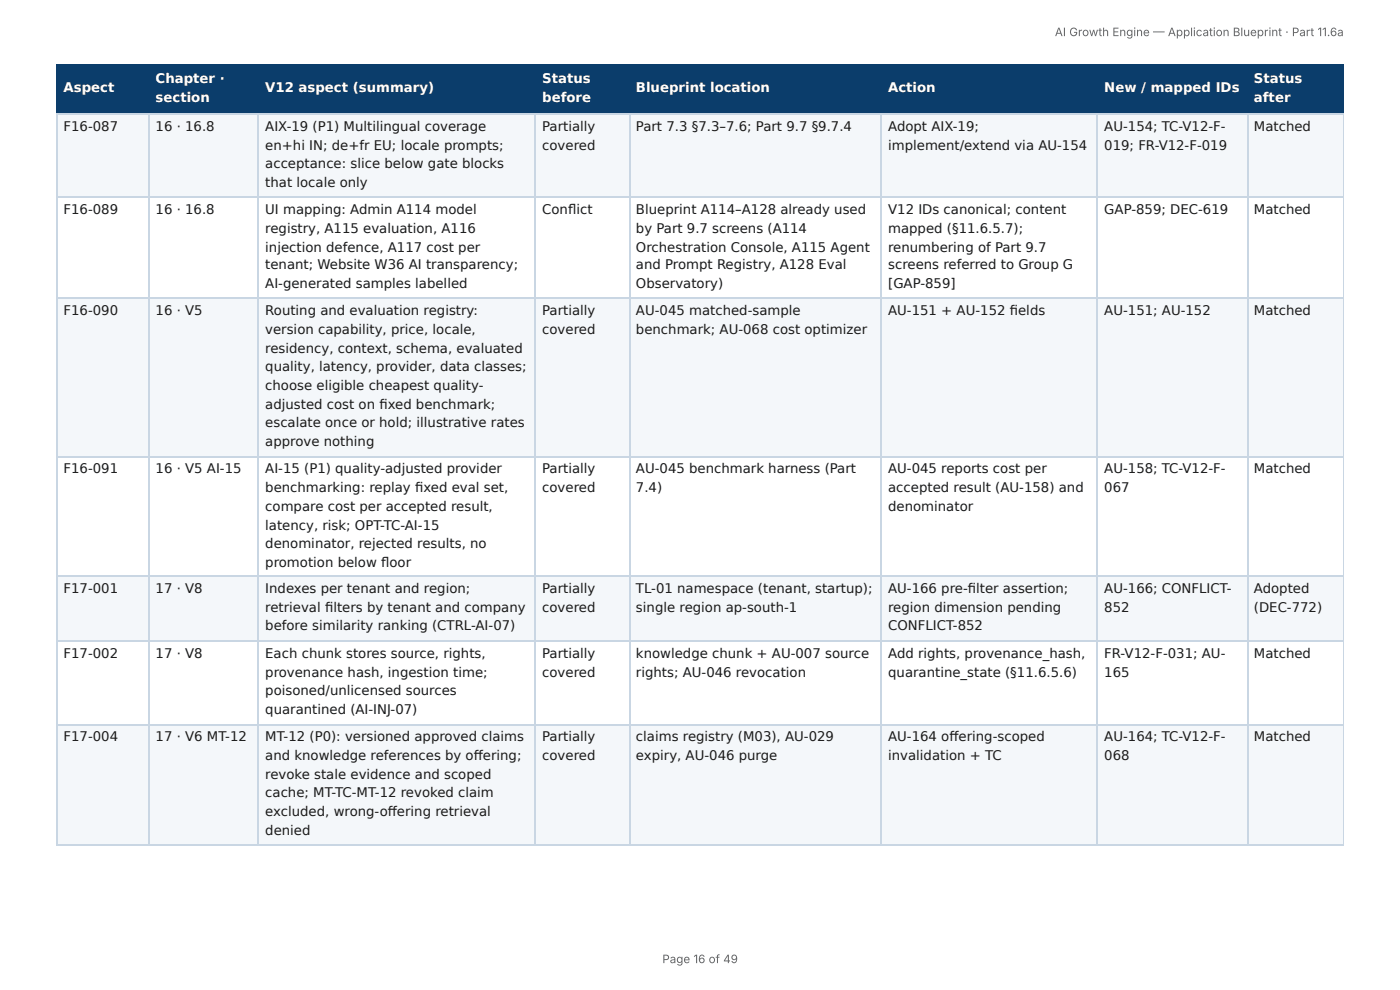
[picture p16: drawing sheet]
<svg xmlns="http://www.w3.org/2000/svg" width="297mm" height="210mm" viewBox="0 0 297 210" stroke-linecap="round" stroke-linejoin="round" font-family="sans-serif">
<defs><g id="words">
<g font-size="2.8" fill="#fff">
<text x="33.1" y="17.7">Chapter ·</text>
<text x="115.2" y="17.7">Status</text>
<text x="266.3" y="17.7">Status</text>
<text x="13.5" y="19.6">Aspect</text>
<text x="33.1" y="21.7">section</text>
<text x="56.3" y="19.6">V12 aspect (summary)</text>
<text x="115.2" y="21.7">before</text>
<text x="135.1" y="19.6">Blueprint location</text>
<text x="188.6" y="19.6">Action</text>
<text x="234.5" y="19.6">New / mapped IDs</text>
<text x="266.3" y="21.7">after</text>
</g>
<g font-size="2.8" fill="#1a1a1a">
<text x="13.5" y="27.8">F16-087</text>
<text x="33.1" y="27.8">16 · 16.8</text>
<text x="56.3" y="27.8">AIX-19 (P1) Multilingual coverage</text>
<text x="115.2" y="27.8">Partially</text>
<text x="135.1" y="27.8">Part 7.3 §7.3–7.6; Part 9.7 §9.7.4</text>
<text x="188.6" y="27.8">Adopt AIX-19;</text>
<text x="234.5" y="27.8">AU-154; TC-V12-F-</text>
<text x="266.3" y="27.8">Matched</text>
<text x="56.3" y="31.8">en+hi IN; de+fr EU; locale prompts;</text>
<text x="56.3" y="35.7">acceptance: slice below gate blocks</text>
<text x="115.2" y="31.8">covered</text>
<text x="188.6" y="31.8">implement/extend via AU-154</text>
<text x="234.5" y="31.8">019; FR-V12-F-019</text>
<text x="56.3" y="39.7">that locale only</text>
<text x="13.5" y="45.5">F16-089</text>
<text x="33.1" y="45.5">16 · 16.8</text>
<text x="56.3" y="45.5">UI mapping: Admin A114 model</text>
<text x="115.2" y="45.5">Confl ict</text>
<text x="135.1" y="45.5">Blueprint A114–A128 already used</text>
<text x="188.6" y="45.5">V12 IDs canonical; content</text>
<text x="234.5" y="45.5">GAP-859; DEC-619</text>
<text x="266.3" y="45.5">Matched</text>
<text x="56.3" y="49.5">registry, A115 evaluation, A116</text>
<text x="56.3" y="53.4">injection defence, A117 cost per</text>
<text x="135.1" y="49.5">by Part 9.7 screens (A114</text>
<text x="135.1" y="53.4">Orchestration Console, A115 Agent</text>
<text x="188.6" y="49.5">mapped (§11.6.5.7);</text>
<text x="188.6" y="53.4">renumbering of Part 9.7</text>
<text x="56.3" y="57.2">tenant; Website W36 AI transparency;</text>
<text x="135.1" y="57.2">and Prompt Registry, A128 Eval</text>
<text x="188.6" y="57.2">screens referred to Group G</text>
<text x="56.3" y="61.1">AI-generated samples labelled</text>
<text x="135.1" y="61.1">Observatory)</text>
<text x="188.6" y="61.1">[GAP-859]</text>
<text x="13.5" y="66.9">F16-090</text>
<text x="33.1" y="66.9">16 · V5</text>
<text x="56.3" y="66.9">Routing and evaluation registry:</text>
<text x="56.3" y="70.9">version capability, price, locale,</text>
<text x="115.2" y="66.9">Partially</text>
<text x="115.2" y="70.9">covered</text>
<text x="135.1" y="66.9">AU-045 matched-sample</text>
<text x="135.1" y="70.9">benchmark; AU-068 cost optimizer</text>
<text x="188.6" y="66.9">AU-151 + AU-152 fi elds</text>
<text x="234.5" y="66.9">AU-151; AU-152</text>
<text x="266.3" y="66.9">Matched</text>
<text x="56.3" y="74.9">residency, context, schema, evaluated</text>
<text x="56.3" y="78.8">quality, latency, provider, data classes;</text>
<text x="56.3" y="82.8">choose eligible cheapest quality-</text>
<text x="56.3" y="86.8">adjusted cost on fi xed benchmark;</text>
<text x="56.3" y="90.8">escalate once or hold; illustrative rates</text>
<text x="56.3" y="94.7">approve nothing</text>
<text x="13.5" y="100.5">F16-091</text>
<text x="33.1" y="100.5">16 · V5 AI-15</text>
<text x="56.3" y="100.5">AI-15 (P1) quality-adjusted provider</text>
<text x="115.2" y="100.5">Partially</text>
<text x="135.1" y="100.5">AU-045 benchmark harness (Part</text>
<text x="188.6" y="100.5">AU-045 reports cost per</text>
<text x="234.5" y="100.5">AU-158; TC-V12-F-</text>
<text x="266.3" y="100.5">Matched</text>
<text x="56.3" y="104.5">benchmarking: replay fi xed eval set,</text>
<text x="115.2" y="104.5">covered</text>
<text x="135.1" y="104.5">7.4)</text>
<text x="188.6" y="104.5">accepted result (AU-158) and</text>
<text x="234.5" y="104.5">067</text>
<text x="56.3" y="108.5">compare cost per accepted result,</text>
<text x="56.3" y="112.4">latency, risk; OPT-TC-AI-15</text>
<text x="188.6" y="108.5">denominator</text>
<text x="56.3" y="116.4">denominator, rejected results, no</text>
<text x="13.5" y="125.9">F17-001</text>
<text x="33.1" y="125.9">17 · V8</text>
<text x="56.3" y="120.4">promotion below fl oor</text>
<text x="56.3" y="125.9">Indexes per tenant and region;</text>
<text x="115.2" y="125.9">Partially</text>
<text x="135.1" y="125.9">TL-01 namespace (tenant, startup);</text>
<text x="188.6" y="125.9">AU-166 pre-fi lter assertion;</text>
<text x="234.5" y="125.9">AU-166; CONFLICT-</text>
<text x="266.3" y="125.9">Adopted</text>
<text x="56.3" y="129.9">retrieval fi lters by tenant and company</text>
<text x="115.2" y="129.9">covered</text>
<text x="135.1" y="129.9">single region ap-south-1</text>
<text x="188.6" y="129.9">region dimension pending</text>
<text x="234.5" y="129.9">852</text>
<text x="266.3" y="129.9">(DEC-772)</text>
<text x="56.3" y="133.9">before similarity ranking (CTRL-AI-07)</text>
<text x="188.6" y="133.9">CONFLICT-852</text>
<text x="13.5" y="139.7">F17-002</text>
<text x="33.1" y="139.7">17 · V8</text>
<text x="56.3" y="139.7">Each chunk stores source, rights,</text>
<text x="56.3" y="143.7">provenance hash, ingestion time;</text>
<text x="115.2" y="139.7">Partially</text>
<text x="115.2" y="143.7">covered</text>
<text x="135.1" y="139.7">knowledge chunk + AU-007 source</text>
<text x="135.1" y="143.7">rights; AU-046 revocation</text>
<text x="188.6" y="139.7">Add rights, provenance_hash,</text>
<text x="188.6" y="143.7">quarantine_state (§11.6.5.6)</text>
<text x="234.5" y="139.7">FR-V12-F-031; AU-</text>
<text x="234.5" y="143.7">165</text>
<text x="266.3" y="139.7">Matched</text>
<text x="56.3" y="147.6">poisoned/unlicensed sources</text>
<text x="56.3" y="151.6">quarantined (AI-INJ-07)</text>
<text x="13.5" y="157.4">F17-004</text>
<text x="33.1" y="157.4">17 · V6 MT-12</text>
<text x="56.3" y="157.4">MT-12 (P0): versioned approved claims</text>
<text x="56.3" y="161.4">and knowledge references by off ering;</text>
<text x="115.2" y="157.4">Partially</text>
<text x="115.2" y="161.4">covered</text>
<text x="135.1" y="157.4">claims registry (M03), AU-029</text>
<text x="135.1" y="161.4">expiry, AU-046 purge</text>
<text x="188.6" y="157.4">AU-164 off ering-scoped</text>
<text x="188.6" y="161.4">invalidation + TC</text>
<text x="234.5" y="157.4">AU-164; TC-V12-F-</text>
<text x="234.5" y="161.4">068</text>
<text x="266.3" y="157.4">Matched</text>
<text x="56.3" y="165.4">revoke stale evidence and scoped</text>
<text x="56.3" y="169.3">cache; MT-TC-MT-12 revoked claim</text>
<text x="56.3" y="173.3">excluded, wrong-off ering retrieval</text>
<text x="56.3" y="177.3">denied</text>
</g>
<g font-size="2.5" fill="#666">
<text x="224" y="7.7">AI Growth Engine — Application Blueprint · Part 11.6a</text>
<text x="140.7" y="204.5">Page 16 of 49</text>
</g>
</g></defs>
<g fill="#0b3d6b">
<path d="M12.2 14h19.3v10.1h-19.3z"/>
<path d="M31.5 14h23.3v10.1h-23.3z"/>
<path d="M54.8 14h59v10.1h-59z"/>
<path d="M113.8 14h19.8v10.1h-19.8z"/>
<path d="M133.6 14h53.5v10.1h-53.5z"/>
<path d="M187.1 14h46v10.1h-46z"/>
<path d="M233.1 14h31.7v10.1h-31.7z"/>
<path d="M264.8 14h20.6v10.1h-20.6z"/>
</g>
<g fill="#f4f7fa">
<path d="M12.2 24.1h19.3v17.7h-19.3z"/>
<path d="M31.5 24.1h23.3v17.7h-23.3z"/>
<path d="M54.8 24.1h59v17.7h-59z"/>
<path d="M113.8 24.1h19.8v17.7h-19.8z"/>
<path d="M133.6 24.1h53.5v17.7h-53.5z"/>
<path d="M187.1 24.1h46v17.7h-46z"/>
<path d="M233.1 24.1h31.7v17.7h-31.7z"/>
<path d="M264.8 24.1h20.6v17.7h-20.6z"/>
<path d="M12.2 63.5h19.3v33.3h-19.3z"/>
<path d="M31.5 63.5h23.3v33.3h-23.3z"/>
<path d="M54.8 63.5h59v33.3h-59z"/>
<path d="M113.8 63.5h19.8v33.3h-19.8z"/>
<path d="M133.6 63.5h53.5v33.3h-53.5z"/>
<path d="M187.1 63.5h46v33.3h-46z"/>
<path d="M233.1 63.5h31.7v33.3h-31.7z"/>
<path d="M264.8 63.5h20.6v33.3h-20.6z"/>
<path d="M12.2 122.5h19.3v13.8h-19.3z"/>
<path d="M31.5 122.5h23.3v13.8h-23.3z"/>
<path d="M54.8 122.5h59v13.8h-59z"/>
<path d="M113.8 122.5h19.8v13.8h-19.8z"/>
<path d="M133.6 122.5h53.5v13.8h-53.5z"/>
<path d="M187.1 122.5h46v13.8h-46z"/>
<path d="M233.1 122.5h31.7v13.8h-31.7z"/>
<path d="M264.8 122.5h20.6v13.8h-20.6z"/>
<path d="M12.2 154h19.3v25.4h-19.3z"/>
<path d="M31.5 154h23.3v25.4h-23.3z"/>
<path d="M54.8 154h59v25.4h-59z"/>
<path d="M113.8 154h19.8v25.4h-19.8z"/>
<path d="M133.6 154h53.5v25.4h-53.5z"/>
<path d="M187.1 154h46v25.4h-46z"/>
<path d="M233.1 154h31.7v25.4h-31.7z"/>
<path d="M264.8 154h20.6v25.4h-20.6z"/>
</g>
<path d="M11.9 13.9h273.5M12 13.8v10.5M31.6 13.8v10.5M54.9 13.8v10.5M113.6 13.8v10.5M133.7 13.8v10.5M187.2 13.8v10.5M233 13.8v10.5M265 13.8v10.5M11.9 24.2h273.5" fill="none" stroke="#0b3d6b" stroke-width=".26"/>
<path d="M285.3 13.8v10.5" fill="none" stroke="#0b3d6b" stroke-width=".21"/>
<g fill="none" stroke="#c9d6e3" stroke-width=".26">
<path d="M11.9 24.2h273.5M12 24.3v155.1M31.6 24.3v155.1M54.9 24.3v155.1M113.6 24.3v155.1M133.7 24.3v155.1M187.2 24.3v155.1M233 24.3v155.1M265 24.3v155.1M11.9 41.9h273.5M11.9 63.4h273.5M11.9 97h273.5"/>
<path d="M11.9 122.4h273.5M11.9 136.1h273.5M11.9 153.9h273.5M11.9 179.5h273.5"/>
</g>
<path d="M285.3 24.3v155.1" fill="none" stroke="#c9d6e3" stroke-width=".21"/>
<use href="#words"/>
</svg>
